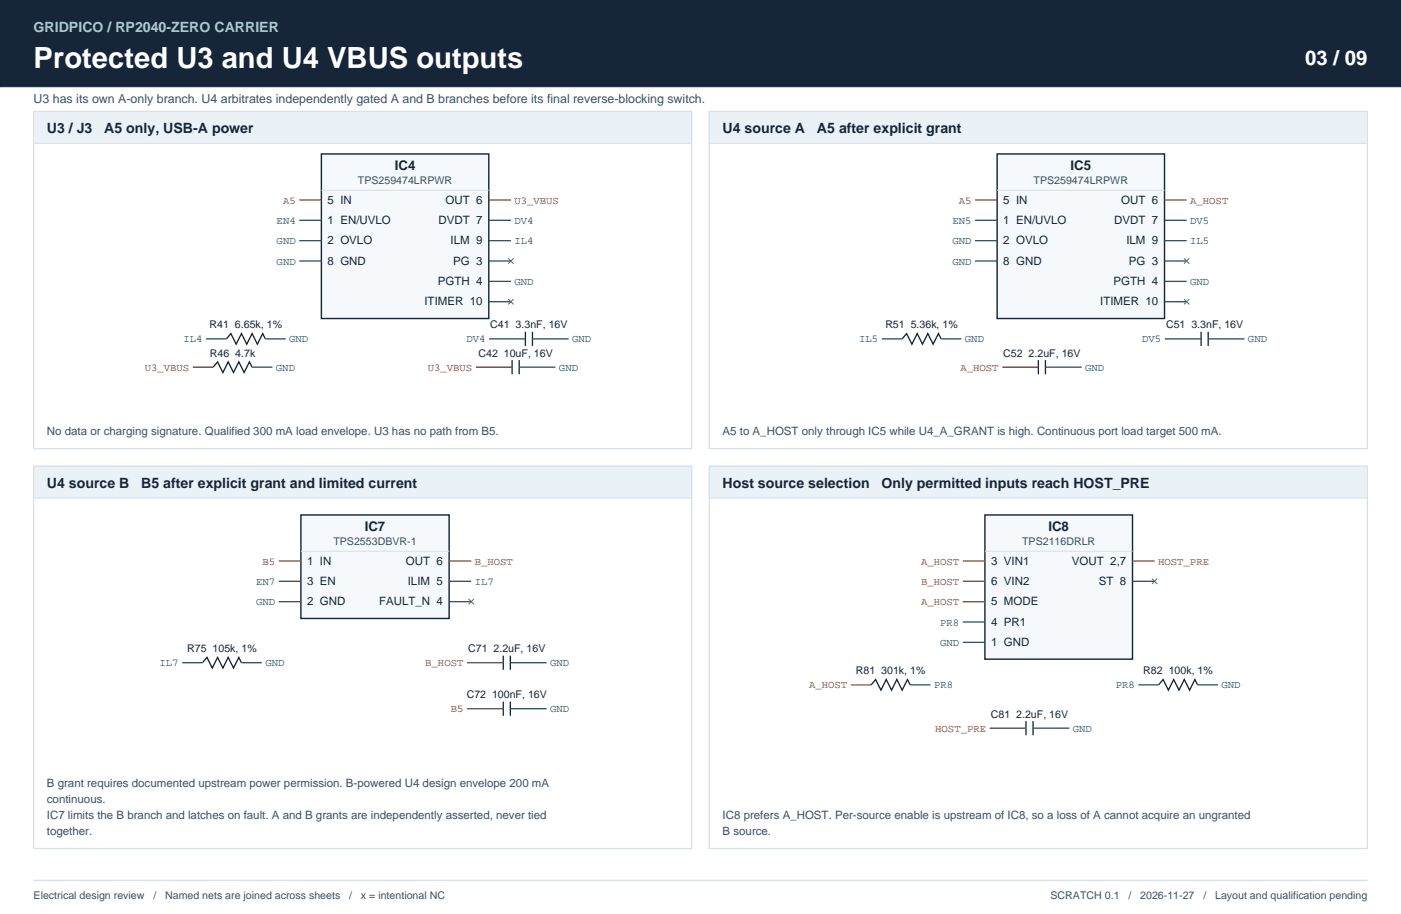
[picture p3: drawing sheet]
<svg xmlns="http://www.w3.org/2000/svg" width="363mm" height="237mm" viewBox="0 0 363 237" stroke-linecap="round" stroke-linejoin="round" font-family="sans-serif">
<defs><g id="words">
<text font-size="7.6" fill="#fff" x="8.7" y="17.7">Protected U3 and U4 VBUS outputs</text>
<text font-size="5.3" fill="#fff" x="338.4" y="17">03 / 09</text>
<text font-size="3.7" fill="#a7cbd1" x="8.7" y="8.3">GRIDPICO / RP2040-ZERO CARRIER</text>
<g font-size="3.7" fill="#162638">
<text x="12.2" y="34.4">U3 / J3</text>
<text x="27" y="34.4">A5 only, USB-A power</text>
<text x="187.3" y="34.4">U4 source A</text>
<text x="211.8" y="34.4">A5 after explicit grant</text>
<text x="12.2" y="126.3">U4 source B</text>
<text x="36.6" y="126.3">B5 after explicit grant and limited current</text>
<text x="187.3" y="126.3">Host source selection</text>
<text x="228.5" y="126.3">Only permitted inputs reach HOST_PRE</text>
</g>
<g font-size="3.4" fill="#162638">
<text x="102.3" y="44">IC4</text>
<text x="277.5" y="44">IC5</text>
<text x="94.5" y="137.6">IC7</text>
<text x="271.8" y="137.6">IC8</text>
</g>
<text font-size="3.2" fill="#385066" x="8.7" y="26.6">U3 has its own A-only branch. U4 arbitrates independently gated A and B branches before its final reverse-blocking switch.</text>
<g font-size="3" fill="#162638">
<text x="84.9" y="52.7">5 IN</text>
<text x="115.5" y="52.7">OUT 6</text>
<text x="260.1" y="52.7">5 IN</text>
<text x="290.7" y="52.7">OUT 6</text>
<text x="84.9" y="58">1 EN/UVLO</text>
<text x="113.7" y="58">DVDT 7</text>
<text x="260.1" y="58">1 EN/UVLO</text>
<text x="288.9" y="58">DVDT 7</text>
<text x="84.9" y="63.3">2 OVLO</text>
<text x="116.8" y="63.3">ILM 9</text>
<text x="260.1" y="63.3">2 OVLO</text>
<text x="292" y="63.3">ILM 9</text>
<text x="84.9" y="68.6">8 GND</text>
<text x="117.5" y="68.6">PG 3</text>
<text x="260.1" y="68.6">8 GND</text>
<text x="292.7" y="68.6">PG 3</text>
<text x="113.5" y="73.8">PGTH 4</text>
<text x="288.7" y="73.8">PGTH 4</text>
<text x="110" y="79.1">ITIMER 10</text>
<text x="285.2" y="79.1">ITIMER 10</text>
<text x="79.6" y="146.3">1 IN</text>
<text x="105.2" y="146.3">OUT 6</text>
<text x="257" y="146.3">3 VIN1</text>
<text x="277.9" y="146.3">VOUT 2,7</text>
<text x="79.6" y="151.6">3 EN</text>
<text x="105.7" y="151.6">ILIM 5</text>
<text x="257" y="151.6">6 VIN2</text>
<text x="284.9" y="151.6">ST 8</text>
<text x="79.6" y="156.8">2 GND</text>
<text x="98.3" y="156.8">FAULT_N 4</text>
<text x="257" y="156.8">5 MODE</text>
<text x="257" y="162.1">4 PR1</text>
<text x="257" y="167.4">1 GND</text>
</g>
<g font-size="3" fill="#385066">
<text x="12.2" y="112.8">No data or charging signature. Qualified 300 mA load envelope. U3 has no path from B5.</text>
<text x="187.3" y="112.8">A5 to A_HOST only through IC5 while U4_A_GRANT is high. Continuous port load target 500 mA.</text>
<text x="12.2" y="204.1">B grant requires documented upstream power permission. B-powered U4 design envelope 200 mA</text>
<text x="12.2" y="208.2">continuous.</text>
<text x="12.2" y="212.3">IC7 limits the B branch and latches on fault. A and B grants are independently asserted, never tied</text>
<text x="187.3" y="212.3">IC8 prefers A_HOST. Per-source enable is upstream of IC8, so a loss of A cannot acquire an ungranted</text>
<text x="12.2" y="216.5">together.</text>
<text x="187.3" y="216.5">B source.</text>
</g>
<g font-size="2.8" fill="#385066">
<text x="92.8" y="47.7">TPS259474LRPWR</text>
<text x="268" y="47.7">TPS259474LRPWR</text>
<text x="86.4" y="141.3">TPS2553DBVR-1</text>
<text x="265" y="141.3">TPS2116DRLR</text>
<text x="8.7" y="233">Electrical design review</text>
<text x="39.8" y="233">/</text>
<text x="42.8" y="233">Named nets are joined across sheets</text>
<text x="90.5" y="233">/</text>
<text x="93.6" y="233">x = intentional NC</text>
<text x="272.4" y="233">SCRATCH 0.1</text>
<text x="292.6" y="233">/</text>
<text x="295.6" y="233">2026-11-27</text>
<text x="312" y="233">/</text>
<text x="315" y="233">Layout and qualification pending</text>
</g>
<g font-size="2.8" fill="#9e3d14">
<text x="73.4" y="52.7">A5</text>
<text x="133.4" y="52.7">U3_VBUS</text>
<text x="248.6" y="52.7">A5</text>
<text x="308.6" y="52.7">A_HOST</text>
<text x="37.5" y="96.1">U3_VBUS</text>
<text x="110.9" y="96.1">U3_VBUS</text>
<text x="249" y="96.1">A_HOST</text>
<text x="68.1" y="146.3">B5</text>
<text x="123.1" y="146.3">B_HOST</text>
<text x="238.8" y="146.3">A_HOST</text>
<text x="300.3" y="146.3">HOST_PRE</text>
<text x="238.8" y="151.6">B_HOST</text>
<text x="238.8" y="156.8">A_HOST</text>
<text x="110.3" y="172.7">B_HOST</text>
<text x="209.8" y="178.4">A_HOST</text>
<text x="116.9" y="184.6">B5</text>
<text x="242.5" y="189.6">HOST_PRE</text>
</g>
<g font-size="2.8" fill="#225e67">
<text x="71.7" y="58">EN4</text>
<text x="133.4" y="58">DV4</text>
<text x="246.9" y="58">EN5</text>
<text x="308.6" y="58">DV5</text>
<text x="71.7" y="63.3">GND</text>
<text x="133.4" y="63.3">IL4</text>
<text x="246.9" y="63.3">GND</text>
<text x="308.6" y="63.3">IL5</text>
<text x="71.7" y="68.6">GND</text>
<text x="246.9" y="68.6">GND</text>
<text x="133.4" y="73.8">GND</text>
<text x="308.6" y="73.8">GND</text>
<text x="47.6" y="88.7">IL4</text>
<text x="75" y="88.7">GND</text>
<text x="120.9" y="88.7">DV4</text>
<text x="148.4" y="88.7">GND</text>
<text x="222.7" y="88.7">IL5</text>
<text x="250.2" y="88.7">GND</text>
<text x="296.1" y="88.7">DV5</text>
<text x="323.6" y="88.7">GND</text>
<text x="71.5" y="96.1">GND</text>
<text x="144.9" y="96.1">GND</text>
<text x="281.4" y="96.1">GND</text>
<text x="66.4" y="151.6">EN7</text>
<text x="123.1" y="151.6">IL7</text>
<text x="66.4" y="156.8">GND</text>
<text x="243.7" y="162.1">PR8</text>
<text x="243.7" y="167.4">GND</text>
<text x="41.4" y="172.7">IL7</text>
<text x="68.8" y="172.7">GND</text>
<text x="142.6" y="172.7">GND</text>
<text x="242.1" y="178.4">PR8</text>
<text x="289.2" y="178.4">PR8</text>
<text x="316.7" y="178.4">GND</text>
<text x="142.6" y="184.6">GND</text>
<text x="278.1" y="189.6">GND</text>
</g>
<g font-size="2.8" fill="#162638">
<text x="54.3" y="85.1">R41 6.65k, 1%</text>
<text x="127.1" y="85.1">C41 3.3nF, 16V</text>
<text x="229.5" y="85.1">R51 5.36k, 1%</text>
<text x="302.3" y="85.1">C51 3.3nF, 16V</text>
<text x="54.4" y="92.4">R46 4.7k</text>
<text x="124" y="92.4">C42 10uF, 16V</text>
<text x="260.1" y="92.4">C52 2.2uF, 16V</text>
<text x="48.5" y="169">R75 105k, 1%</text>
<text x="121.4" y="169">C71 2.2uF, 16V</text>
<text x="221.9" y="174.7">R81 301k, 1%</text>
<text x="296.4" y="174.7">R82 100k, 1%</text>
<text x="121" y="180.9">C72 100nF, 16V</text>
<text x="256.9" y="186">C81 2.2uF, 16V</text>
</g>
</g></defs>
<path d="M0 0h363.2v236.9h-363.2z" fill="#fff" stroke="#fff" stroke-width=".26"/>
<path d="M0 0h363.2v22.5h-363.2z" fill="#162638" stroke="#162638" stroke-width=".26"/>
<path d="M8.7 28.9h170.6v87.4h-170.6z" fill="#fff" stroke="#d6e0e9" stroke-width=".32"/>
<path d="M8.7 28.9h170.6v8.2h-170.6z" fill="#eaf1f7" stroke="#d6e0e9" stroke-width=".26"/>
<path d="M83.3 39.9h43.4v42.7h-43.4z" fill="#f5f9fc" stroke="#162638" stroke-width=".37"/>
<path d="M83.3 49.3h43.4" fill="none" stroke="#d6e0e9" stroke-width=".26"/>
<path d="M77.6 51.8h5.7M126.7 51.8h5.8M50 95.2h5.3M123.4 95.2h9.4" fill="none" stroke="#9e3d14" stroke-width=".34"/>
<g fill="none" stroke="#225e67" stroke-width=".34">
<path d="M77.6 57.1h5.7M126.7 57.1h5.8M77.6 62.4h5.7M77.6 67.6h5.7M126.7 62.4h5.8M126.7 67.6h5.8M126.7 72.9h5.8M126.7 78.2h5.8M53.4 87.8h5.3M65.4 95.2h5.2M68.8 87.8h5.3M126.8 87.8h9.4"/>
<path d="M134.6 95.2h9.4M138 87.8h9.4"/>
</g>
<path d="M131.8 67l1.3 1.3M131.8 77.5l1.3 1.4M133.1 67l-1.3 1.3M133.1 77.5l-1.3 1.4" fill="none" stroke="#5a6570" stroke-width=".26"/>
<path d="M55.3 95.2l1.1-1.4 1.4 2.7 1.4-2.7 1.3 2.7 1.4-2.7 1.4 2.7 1.4-2.7 .7 1.4M58.7 87.8l1.1-1.4 1.4 2.8 1.4-2.8 1.4 2.8 1.4-2.8 1.3 2.8 1.4-2.8 .7 1.4M132.8 93.3v3.7M134.6 93.3v3.7M136.2 86v3.7M138 86v3.7" fill="none" stroke="#162638" stroke-width=".34"/>
<path d="M183.9 28.9h170.6v87.4h-170.6z" fill="#fff" stroke="#d6e0e9" stroke-width=".32"/>
<path d="M183.9 28.9h170.6v8.2h-170.6z" fill="#eaf1f7" stroke="#d6e0e9" stroke-width=".26"/>
<path d="M258.5 39.9h43.4v42.7h-43.4z" fill="#f5f9fc" stroke="#162638" stroke-width=".37"/>
<path d="M258.5 49.3h43.4" fill="none" stroke="#d6e0e9" stroke-width=".26"/>
<path d="M252.8 51.8h5.7M301.9 51.8h5.7M259.8 95.2h9.4" fill="none" stroke="#9e3d14" stroke-width=".34"/>
<g fill="none" stroke="#225e67" stroke-width=".34">
<path d="M252.8 57.1h5.7M301.9 57.1h5.7M252.8 62.4h5.7M252.8 67.6h5.7M301.9 62.4h5.7M301.9 67.6h5.7M301.9 72.9h5.7M301.9 78.2h5.7M228.6 87.8h5.3M244 87.8h5.3M271 95.2h9.4M302 87.8h9.4"/>
<path d="M313.2 87.8h9.4"/>
</g>
<path d="M307 67l1.3 1.3M307 77.5l1.3 1.4M308.3 67l-1.3 1.3M308.3 77.5l-1.3 1.4" fill="none" stroke="#5a6570" stroke-width=".26"/>
<path d="M233.9 87.8l1.1-1.4 1.4 2.8 1.4-2.8 1.4 2.8 1.3-2.8 1.4 2.8 1.4-2.8 .7 1.4M269.2 93.3v3.7M271 93.3v3.7M311.4 86v3.7M313.2 86v3.7" fill="none" stroke="#162638" stroke-width=".34"/>
<path d="M8.7 120.8h170.6v99.1h-170.6z" fill="#fff" stroke="#d6e0e9" stroke-width=".32"/>
<path d="M8.7 120.8h170.6v8.3h-170.6z" fill="#eaf1f7" stroke="#d6e0e9" stroke-width=".26"/>
<path d="M78 133.5h38.4v26.8h-38.4z" fill="#f5f9fc" stroke="#162638" stroke-width=".37"/>
<path d="M78 142.9h38.4" fill="none" stroke="#d6e0e9" stroke-width=".26"/>
<path d="M72.3 145.4h5.7M116.4 145.4h5.8M121.1 171.7h9.4M121.1 183.7h9.4" fill="none" stroke="#9e3d14" stroke-width=".34"/>
<path d="M72.3 150.7h5.7M72.3 155.9h5.7M116.4 150.7h5.8M116.4 155.9h5.8M47.2 171.7h5.3M62.6 171.7h5.3M132.3 171.7h9.4M132.3 183.7h9.4" fill="none" stroke="#225e67" stroke-width=".34"/>
<path d="M121.5 155.2l1.4 1.4M122.9 155.2l-1.4 1.4" fill="none" stroke="#5a6570" stroke-width=".26"/>
<path d="M52.5 171.7l1.2-1.3 1.3 2.7 1.4-2.7 1.4 2.7 1.4-2.7 1.3 2.7 1.4-2.7 .7 1.3M130.5 169.9v3.7M132.3 169.9v3.7M130.5 181.8v3.7M132.3 181.8v3.7" fill="none" stroke="#162638" stroke-width=".34"/>
<path d="M183.9 120.8h170.6v99.1h-170.6z" fill="#fff" stroke="#d6e0e9" stroke-width=".32"/>
<path d="M183.9 120.8h170.6v8.3h-170.6z" fill="#eaf1f7" stroke="#d6e0e9" stroke-width=".26"/>
<path d="M255.3 133.5h38.3v37.3h-38.3z" fill="#f5f9fc" stroke="#162638" stroke-width=".37"/>
<path d="M255.3 142.9h38.3" fill="none" stroke="#d6e0e9" stroke-width=".26"/>
<path d="M249.6 145.4h5.7M249.6 150.7h5.7M249.6 155.9h5.7M293.6 145.4h5.7M220.6 177.5h5.3M256.6 188.7h9.4" fill="none" stroke="#9e3d14" stroke-width=".34"/>
<path d="M293.6 150.7h5.7M236 177.5h5.2M249.6 161.2h5.7M249.6 166.5h5.7M295.1 177.5h5.3M310.5 177.5h5.3M267.8 188.7h9.4" fill="none" stroke="#225e67" stroke-width=".34"/>
<path d="M298.7 150l1.3 1.3M300 150l-1.3 1.3" fill="none" stroke="#5a6570" stroke-width=".26"/>
<path d="M225.9 177.5l1.1-1.4 1.4 2.8 1.4-2.8 1.3 2.8 1.4-2.8 1.4 2.8 1.4-2.8 .7 1.4M300.4 177.5l1.1-1.4 1.4 2.8 1.4-2.8 1.4 2.8 1.3-2.8 1.4 2.8 1.4-2.8 .7 1.4M266 186.9v3.7M267.8 186.9v3.7" fill="none" stroke="#162638" stroke-width=".34"/>
<path d="M8.7 228.2h345.8" fill="none" stroke="#d6e0e9" stroke-width=".34"/>
<use href="#words"/>
</svg>
